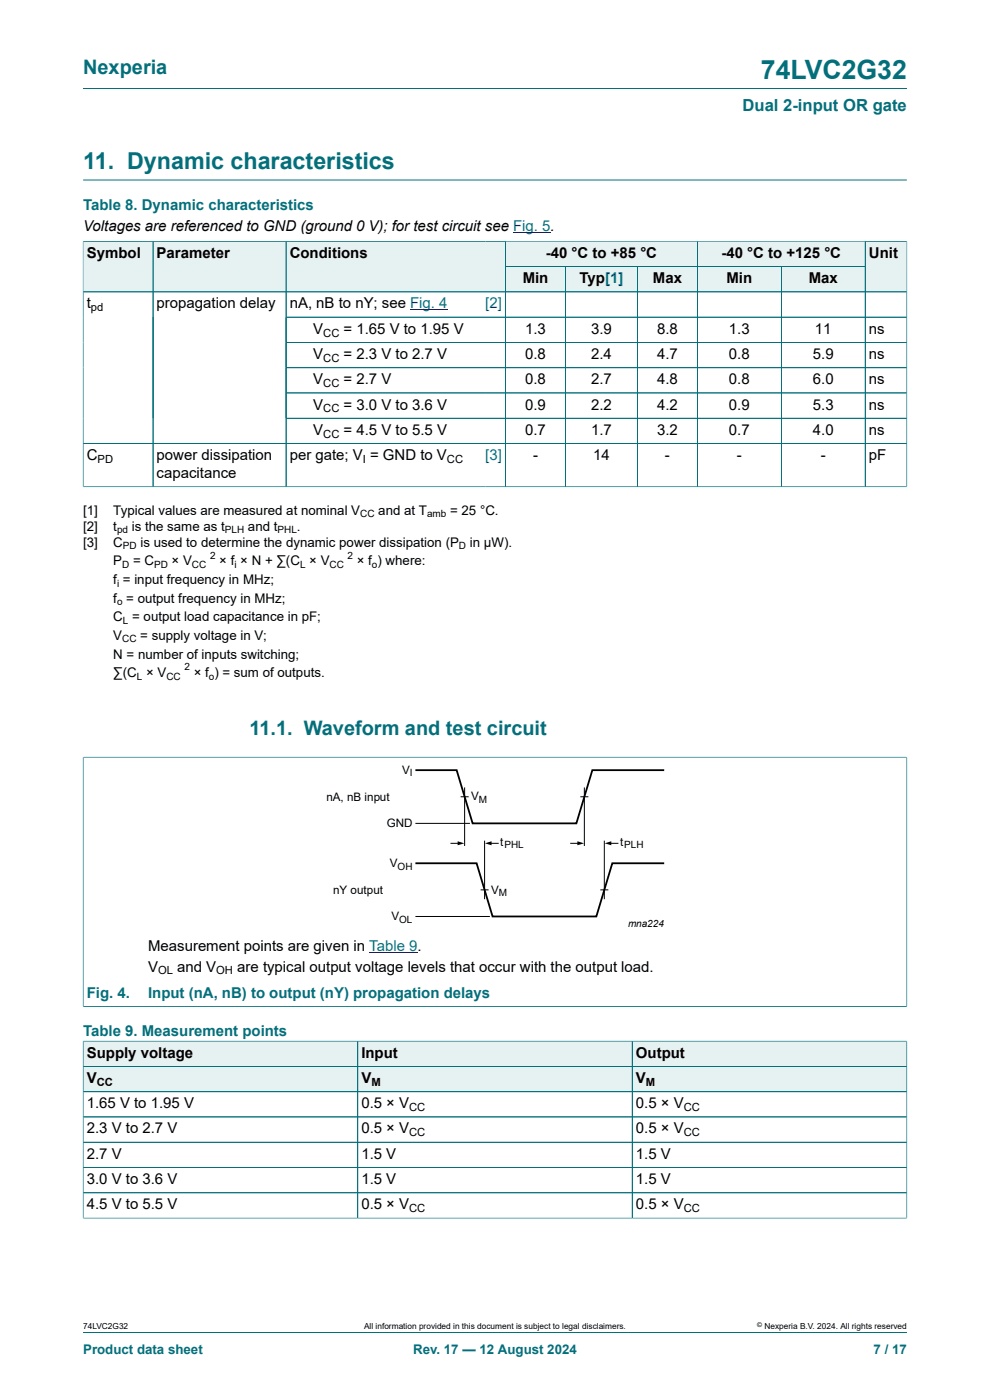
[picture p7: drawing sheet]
<svg xmlns="http://www.w3.org/2000/svg" width="210mm" height="297mm" viewBox="0 0 210 297" stroke-linecap="round" stroke-linejoin="round" font-family="sans-serif">
<defs><g id="words">
<text font-size="5.6" fill="#036f7b" x="161.4" y="16.8">74LVC2G32</text>
<text font-size="4.9" fill="#036f7b" x="17.6" y="35.9">11. Dynamic characteristics</text>
<g font-size="4.2" fill="#036f7b">
<text x="17.6" y="15.6">Nexperia</text>
<text x="52.9" y="156">11.1. Waveform and test circuit</text>
</g>
<text font-size="3.5" fill="#036f7b" x="157.5" y="23.7">Dual 2-input OR gate</text>
<g font-size="3.2" fill="#036f7b">
<text x="17.6" y="44.5">Table 8. Dynamic characteristics</text>
<text x="18.4" y="211.7">Fig. 4.</text>
<text x="31.4" y="211.7">Input (nA, nB) to output (nY) propagation delays</text>
<text x="17.6" y="219.8">Table 9. Measurement points</text>
</g>
<g font-size="3.2">
<text x="17.6" y="49.1">Voltages are referenced to GND (ground 0 V); for test circuit see Fig. 5.</text>
<text x="18.4" y="54.7">Symbol</text>
<text x="33.2" y="54.7">Parameter</text>
<text x="61.5" y="54.7">Conditions</text>
<text x="115.8" y="54.7">-40 °C to +85 °C</text>
<text x="153.1" y="54.7">-40 °C to +125 °C</text>
<text x="184.3" y="54.7">Unit</text>
<text x="18.4" y="65.4">t</text>
<text x="33.2" y="65.4">propagation delay</text>
<text x="61.5" y="65.4">nA, nB to nY; see Fig. 4</text>
<text x="110.9" y="60.1">Min</text>
<text x="122.9" y="60.1">Typ[1]</text>
<text x="138.5" y="60.1">Max</text>
<text x="154.1" y="60.1">Min</text>
<text x="171.6" y="60.1">Max</text>
<text x="66.5" y="70.8">V</text>
<text x="72.9" y="70.8">= 1.65 V to 1.95 V</text>
<text x="111.4" y="70.8">1.3</text>
<text x="125.4" y="70.8">3.9</text>
<text x="139.4" y="70.8">8.8</text>
<text x="154.6" y="70.8">1.3</text>
<text x="172.9" y="70.8">11</text>
<text x="184.3" y="70.8">ns</text>
<text x="66.5" y="76.1">V</text>
<text x="72.9" y="76.1">= 2.3 V to 2.7 V</text>
<text x="111.4" y="76.1">0.8</text>
<text x="125.4" y="76.1">2.4</text>
<text x="139.4" y="76.1">4.7</text>
<text x="154.6" y="76.1">0.8</text>
<text x="172.4" y="76.1">5.9</text>
<text x="184.3" y="76.1">ns</text>
<text x="66.5" y="81.5">V</text>
<text x="72.9" y="81.5">= 2.7 V</text>
<text x="111.4" y="81.5">0.8</text>
<text x="125.4" y="81.5">2.7</text>
<text x="139.4" y="81.5">4.8</text>
<text x="154.6" y="81.5">0.8</text>
<text x="172.4" y="81.5">6.0</text>
<text x="184.3" y="81.5">ns</text>
<text x="66.5" y="86.9">V</text>
<text x="72.9" y="86.9">= 3.0 V to 3.6 V</text>
<text x="111.4" y="86.9">0.9</text>
<text x="125.4" y="86.9">2.2</text>
<text x="139.4" y="86.9">4.2</text>
<text x="154.6" y="86.9">0.9</text>
<text x="172.4" y="86.9">5.3</text>
<text x="184.3" y="86.9">ns</text>
<text x="66.5" y="92.2">V</text>
<text x="72.9" y="92.2">= 4.5 V to 5.5 V</text>
<text x="111.4" y="92.2">0.7</text>
<text x="125.4" y="92.2">1.7</text>
<text x="139.4" y="92.2">3.2</text>
<text x="154.6" y="92.2">0.7</text>
<text x="172.4" y="92.2">4.0</text>
<text x="184.3" y="92.2">ns</text>
<text x="18.4" y="97.6">C</text>
<text x="33.2" y="97.6">power dissipation</text>
<text x="33.2" y="101.4">capacitance</text>
<text x="61.5" y="97.6">per gate; V = GND to V</text>
<text x="113.1" y="97.6">-</text>
<text x="125.8" y="97.6">14</text>
<text x="141" y="97.6">-</text>
<text x="156.3" y="97.6">-</text>
<text x="174.1" y="97.6">-</text>
<text x="184.3" y="97.6">pF</text>
<text x="31.4" y="201.7">Measurement points are given in Table 9.</text>
<text x="31.4" y="206.1">V</text>
<text x="37.6" y="206.1">and V</text>
<text x="50.3" y="206.1">are typical output voltage levels that occur with the output load.</text>
<text x="18.4" y="224.4">Supply voltage</text>
<text x="76.7" y="224.4">Input</text>
<text x="134.9" y="224.4">Output</text>
<text x="18.4" y="229.7">V</text>
<text x="76.7" y="229.7">V</text>
<text x="134.9" y="229.7">V</text>
<text x="18.4" y="235.1">1.65 V to 1.95 V</text>
<text x="76.7" y="235.1">0.5 × V</text>
<text x="134.9" y="235.1">0.5 × V</text>
<text x="18.4" y="240.5">2.3 V to 2.7 V</text>
<text x="18.4" y="245.8">2.7 V</text>
<text x="76.7" y="240.5">0.5 × V</text>
<text x="76.7" y="245.8">1.5 V</text>
<text x="134.9" y="240.5">0.5 × V</text>
<text x="134.9" y="245.8">1.5 V</text>
<text x="18.4" y="251.2">3.0 V to 3.6 V</text>
<text x="76.7" y="251.2">1.5 V</text>
<text x="134.9" y="251.2">1.5 V</text>
<text x="18.4" y="256.5">4.5 V to 5.5 V</text>
<text x="76.7" y="256.5">0.5 × V</text>
<text x="134.9" y="256.5">0.5 × V</text>
</g>
<g font-size="3.2" fill="#00f">
<text x="102.9" y="65.4">[2]</text>
<text x="102.9" y="97.6">[3]</text>
</g>
<g font-size="2.8">
<text x="17.6" y="109.2">[1]</text>
<text x="17.6" y="112.6">[2]</text>
<text x="24" y="109.2">Typical values are measured at nominal V</text>
<text x="24" y="112.6">t</text>
<text x="28" y="112.6">is the same as t</text>
<text x="52.6" y="112.6">and t</text>
<text x="63" y="112.6">.</text>
<text x="80.2" y="109.2">and at T</text>
<text x="95.5" y="109.2">= 25 °C.</text>
<text x="17.6" y="116">[3]</text>
<text x="24" y="116">C</text>
<text x="24" y="119.9">P</text>
<text x="28.2" y="119.9">= C</text>
<text x="29.8" y="116">is used to determine the dynamic power dissipation (P</text>
<text x="36.4" y="119.9">× V</text>
<text x="46.5" y="119.9">× f × N + ∑(C × V</text>
<text x="75.7" y="119.9">× f ) where:</text>
<text x="99.7" y="116">in μW).</text>
<text x="24" y="123.9">f = input frequency in MHz;</text>
<text x="24" y="127.8">f = output frequency in MHz;</text>
<text x="24" y="131.8">C = output load capacitance in pF;</text>
<text x="24" y="135.7">V</text>
<text x="29.8" y="135.7">= supply voltage in V;</text>
<text x="24" y="139.7">N = number of inputs switching;</text>
<text x="24" y="143.7">∑(C × V</text>
<text x="41.1" y="143.7">× f ) = sum of outputs.</text>
</g>
<g font-size="2.8" fill="#036f7b">
<text x="17.6" y="287.2">Product data sheet</text>
<text x="87.6" y="287.2">Rev. 17 — 12 August 2024</text>
<text x="185.3" y="287.2">7 / 17</text>
</g>
<g font-size="2.5">
<text x="85.3" y="164.2">V</text>
<text x="69.2" y="169.9">nA, nB input</text>
<text x="100" y="169.7">V</text>
<text x="82.1" y="175.5">GND</text>
<text x="106.1" y="179.5">t</text>
<text x="131.5" y="179.5">t</text>
<text x="82.7" y="184">V</text>
<text x="70.7" y="189.6">nY output</text>
<text x="104.2" y="189.6">V</text>
<text x="83.1" y="195.3">V</text>
</g>
<g font-size="2.4">
<text x="19.3" y="66">pd</text>
<text x="68.6" y="71.4">CC</text>
<text x="68.6" y="76.8">CC</text>
<text x="68.6" y="82.1">CC</text>
<text x="68.6" y="87.5">CC</text>
<text x="68.6" y="92.9">CC</text>
<text x="20.7" y="98.2">PD</text>
<text x="77" y="98.2">I</text>
<text x="94.8" y="98.2">CC</text>
<text x="33.5" y="206.7">OL</text>
<text x="45.9" y="206.7">OH</text>
<text x="20.5" y="230.4">CC</text>
<text x="78.8" y="230.4">M</text>
<text x="137" y="230.4">M</text>
<text x="86.8" y="235.7">CC</text>
<text x="145" y="235.7">CC</text>
<text x="86.8" y="241.1">CC</text>
<text x="145" y="241.1">CC</text>
<text x="86.8" y="257.2">CC</text>
<text x="145" y="257.2">CC</text>
</g>
<g font-size="2.1">
<text x="24.8" y="113.2">pd</text>
<text x="47.7" y="113.2">PLH</text>
<text x="58.9" y="113.2">PHL</text>
<text x="76.4" y="109.8">CC</text>
<text x="90.6" y="109.8">amb</text>
<text x="26.1" y="116.5">PD</text>
<text x="44.6" y="118.5">2</text>
<text x="73.7" y="118.5">2</text>
<text x="97.4" y="116.5">D</text>
<text x="24.8" y="124.4">i</text>
<text x="25.9" y="120.5">D</text>
<text x="32.7" y="120.5">PD</text>
<text x="40.7" y="120.5">CC</text>
<text x="49.7" y="120.5">i</text>
<text x="63.6" y="120.5">L</text>
<text x="69.9" y="120.5">CC</text>
<text x="78.9" y="120.5">o</text>
<text x="24.8" y="128.4">o</text>
<text x="25.9" y="136.3">CC</text>
<text x="26.1" y="132.3">L</text>
<text x="39.1" y="142.2">2</text>
<text x="29" y="144.2">L</text>
<text x="35.3" y="144.2">CC</text>
<text x="44.3" y="144.2">o</text>
<text x="87" y="164.7">I</text>
<text x="101.6" y="170.2">M</text>
<text x="107" y="180">PHL</text>
<text x="132.4" y="180">PLH</text>
<text x="84.4" y="184.5">OH</text>
<text x="105.8" y="190.1">M</text>
<text x="84.7" y="195.7">OL</text>
<text x="133.2" y="196.7">mna224</text>
</g>
<g font-size="1.8">
<text x="17.6" y="282">74LVC2G32</text>
<text x="77.2" y="282">All information provided in this document is subject to legal disclaimers.</text>
<text x="162.2" y="282">Nexperia B.V. 2024. All rights reserved</text>
</g>
<text font-size="1.4" x="160.6" y="281.6">©</text>
</g></defs>
<path d="M17.6 18.8h174.8M17.6 38.2h174.8M107.2 51.2h40.7v5.4h-40.7z" fill="none" stroke="#036f7b" stroke-width=".21"/>
<path d="M108.9 49.4h7.9" fill="none" stroke="#00f" stroke-width=".21"/>
<path d="M107.3 51.3h40.6v5.2h-40.6z" fill="#e6f1f2"/>
<path d="M147.9 51.2h35.6v5.4h-35.6z" fill="none" stroke="#036f7b" stroke-width=".21"/>
<path d="M148 51.3h35.5v5.2h-35.5z" fill="#e6f1f2"/>
<path d="M17.6 51.1v10.8h14.9v-10.7h-14.9" fill="none" stroke="#036f7b" stroke-width=".21"/>
<path d="M17.7 51.3h14.7v10.6h-14.7z" fill="#e6f1f2"/>
<path d="M32.5 51.2h28.2v10.7h-28.2z" fill="none" stroke="#036f7b" stroke-width=".21"/>
<path d="M32.5 51.3h28.1v10.6h-28.1z" fill="#e6f1f2"/>
<path d="M60.7 51.2h46.5v10.7h-46.5z" fill="none" stroke="#036f7b" stroke-width=".21"/>
<g fill="#e6f1f2">
<path d="M60.7 51.3h46.5v10.6h-46.5z"/>
<path d="M107.3 56.6h12.6v5.3h-12.6z"/>
</g>
<path d="M107.2 56.6h12.8v5.3h-12.8z" fill="none" stroke="#036f7b" stroke-width=".21"/>
<path d="M120 56.6h15.1v5.3h-15.1z" fill="#e6f1f2"/>
<path d="M120 56.6h15.2v5.3h-15.2z" fill="none" stroke="#036f7b" stroke-width=".21"/>
<path d="M135.3 56.6h12.6v5.3h-12.6z" fill="#e6f1f2"/>
<path d="M135.2 56.6h12.7v5.3h-12.7z" fill="none" stroke="#036f7b" stroke-width=".21"/>
<path d="M148 56.6h17.7v5.3h-17.7z" fill="#e6f1f2"/>
<path d="M147.9 56.6h17.8v5.3h-17.8z" fill="none" stroke="#036f7b" stroke-width=".21"/>
<path d="M165.8 56.6h17.7v5.3h-17.7z" fill="#e6f1f2"/>
<path d="M192.4 51.1v10.8h-26.7v-5.3h17.8M192.4 51.2h-8.9v10.7" fill="none" stroke="#036f7b" stroke-width=".21"/>
<path d="M183.6 51.3h8.7v10.6h-8.7z" fill="#e6f1f2"/>
<g fill="none" stroke="#036f7b" stroke-width=".21">
<path d="M17.6 51.3v52M17.7 51.2h174.6M32.5 51.3v52M60.7 51.3v52M107.2 51.3v52M107.3 56.6h76.2M120 56.6v46.7M135.2 56.6v46.7M147.9 51.3v52M165.7 56.6v46.7M183.5 51.3v52M192.4 51.3v52"/>
<path d="M17.6 61.9h174.8M60.7 67.3h131.7M60.7 72.6h131.7M60.7 78h131.7M17.6 94.1h174.8M60.7 83.4h131.7M60.7 88.7h131.7M17.6 103.3h174.8M17.6 160.6h174.8M17.6 160.6v53M192.4 160.6v53M17.6 213.5h174.8"/>
</g>
<path d="M87 65.8h7.9M78.3 202h10.3" fill="none" stroke="#00f" stroke-width=".21"/>
<g fill="none" stroke="#000" stroke-width=".21">
<path d="M88.1 174.7h11.6M95.7 178.9h1.7M97.7 169h1.7M98.6 167.1v12.4M102.8 178.3v12.5M104 178.9h1.7M121.1 178.9h1.7M123.1 169h1.7M124 167.1v12.4M128.2 178.3v12.5M129.4 178.9h1.7M88.1 194.4h15.8"/>
<path d="M101.9 188.8h1.7M127.3 188.8h1.7"/>
</g>
<path d="M97.1 178.5l1.4 .4-1.4 .4zM102.9 178.9l1.4-.4v.8zM122.5 178.5l1.4 .4-1.4 .4zM128.3 178.9l1.4-.4v.8z" fill="#000"/>
<path d="M88.1 163.4h8.8l3.4 11.3h22l3.3-11.3h15.3M88.1 183.1h13l3.4 11.3h22l3.4-11.3h11" fill="none" stroke="#000" stroke-width=".38"/>
<path d="M17.7 220.9h58.1v5.3h-58.1z" fill="#e6f1f2"/>
<path d="M17.6 220.8v5.4h58.3v-5.3h-58.3" fill="none" stroke="#036f7b" stroke-width=".21"/>
<path d="M75.9 220.9h58.1v5.3h-58.1z" fill="#e6f1f2"/>
<path d="M75.9 220.9h58.2v5.3h-58.2z" fill="none" stroke="#036f7b" stroke-width=".21"/>
<path d="M134.2 220.9h58.1v5.3h-58.1z" fill="#e6f1f2"/>
<path d="M192.4 220.8v5.4h-58.3v-5.3h58.3" fill="none" stroke="#036f7b" stroke-width=".21"/>
<path d="M17.7 226.3h58.1v5.2h-58.1z" fill="#e6f1f2"/>
<path d="M17.6 226.2h58.3v5.4h-58.3z" fill="none" stroke="#036f7b" stroke-width=".21"/>
<path d="M75.9 226.3h58.1v5.2h-58.1z" fill="#e6f1f2"/>
<path d="M75.9 226.2h58.2v5.4h-58.2z" fill="none" stroke="#036f7b" stroke-width=".21"/>
<path d="M134.2 226.3h58.1v5.2h-58.1z" fill="#e6f1f2"/>
<g fill="none" stroke="#036f7b" stroke-width=".21">
<path d="M17.6 231.6h174.8M17.6 237h174.8M17.6 220.9v37.6M17.7 226.2h174.7M17.7 220.9h174.6M75.9 220.9v37.5M134.1 220.9v37.5M192.4 220.9v37.6M17.6 258.4h174.8M17.6 242.3h174.8M17.6 247.7h174.8M17.6 253h174.8"/>
<path d="M17.6 282.6h174.8"/>
</g>
<use href="#words"/>
</svg>
